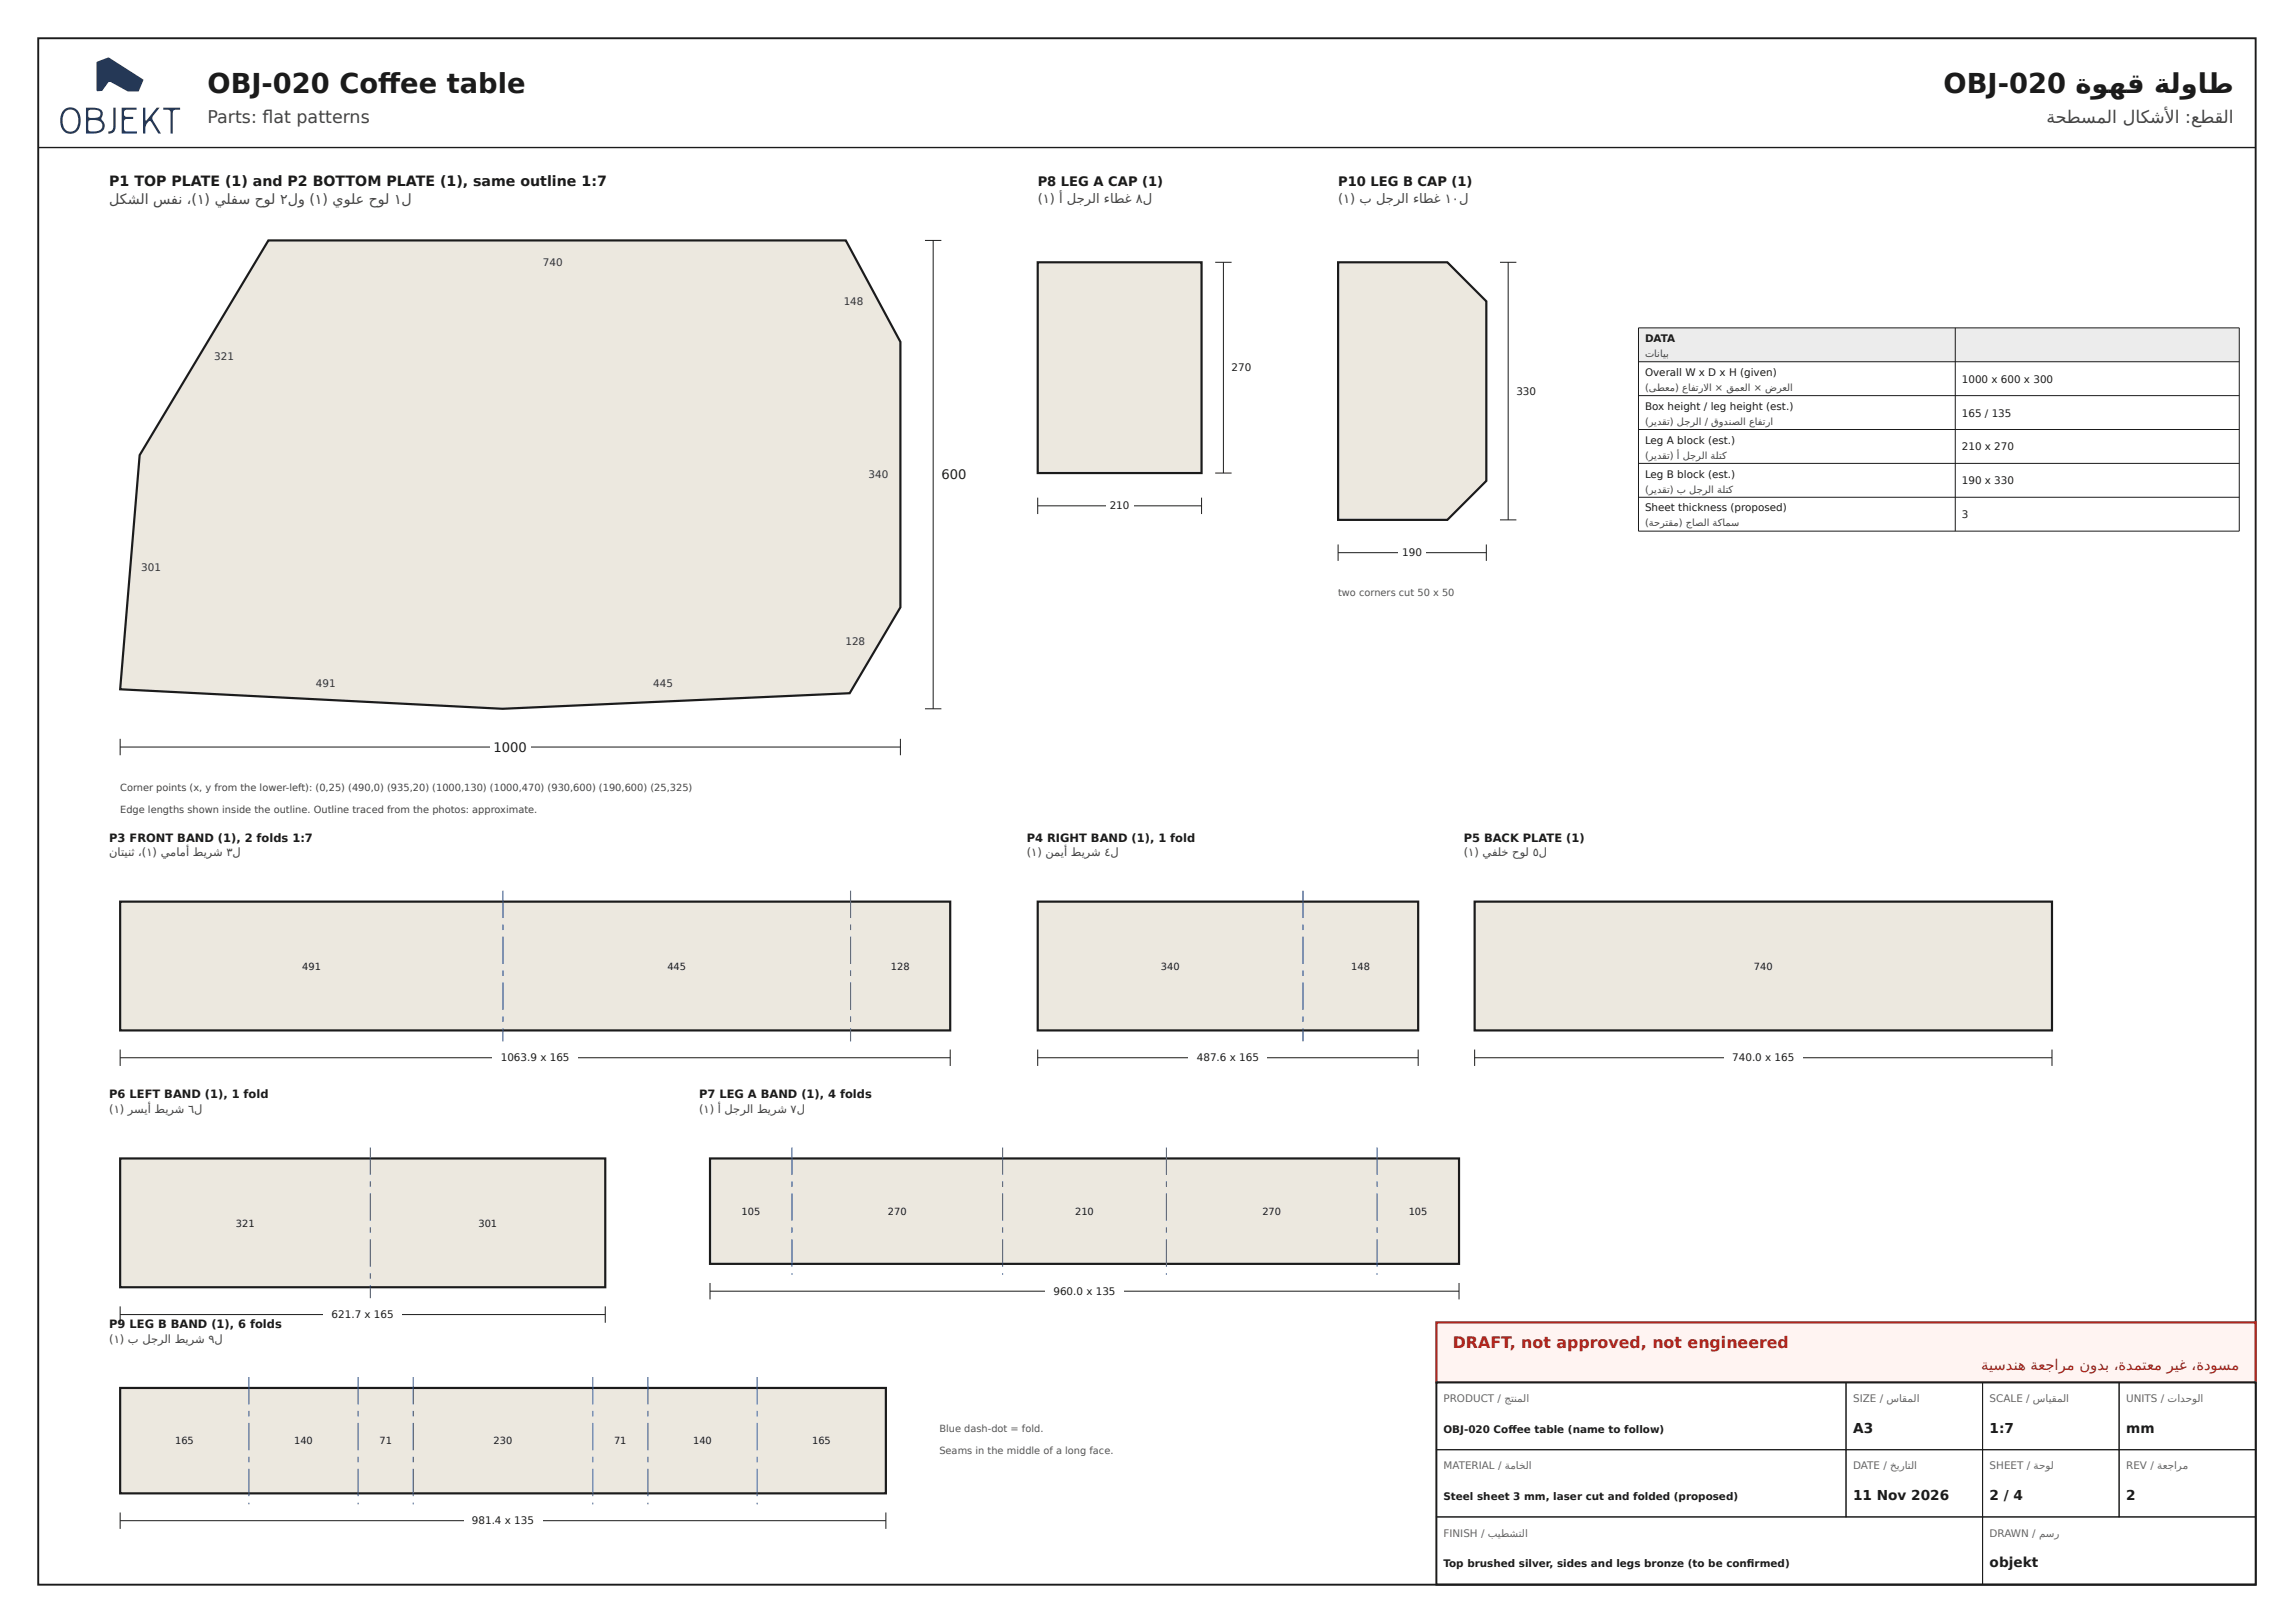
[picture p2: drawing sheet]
<svg xmlns="http://www.w3.org/2000/svg" width="420mm" height="297mm" viewBox="0 0 420 297" stroke-linecap="round" stroke-linejoin="round" font-family="sans-serif">
<defs><g id="words">
<g font-size="5" fill="#1b1b1b">
<text x="38" y="17">OBJ-020 Coff ee table</text>
<text x="355.9" y="17">OBJ-020 ةوهق ةلواط</text>
</g>
<g font-size="3.2" fill="#444">
<text x="38" y="22.5">Parts: fl at patterns</text>
<text x="374.7" y="22.5">ةحطسملا لاكشأل ا :عطقلا</text>
</g>
<text font-size="2.9" fill="#b3261e" x="266" y="246.7">DRAFT, not approved, not engineered</text>
<text font-size="2.7" fill="#b3261e" x="362.8" y="250.8">ةيسدنه ةعجارم نودب ،ةدمتعم ريغ ،ةدوسم</text>
<text font-size="2.6" fill="#1b1b1b" x="20" y="34">P1 TOP PLATE (1) and P2 BOTTOM PLATE (1), same outline 1:7</text>
<text font-size="2.6" fill="#444" x="20" y="37.4">لكشلا سفن ،(١) يلفس حول ٢لو (١) يولع حول ١ل</text>
<g font-size="2.5" fill="#1b1b1b">
<text x="339.3" y="262.2">A3</text>
<text x="364.3" y="262.2">1:7</text>
<text x="389.3" y="262.2">mm</text>
<text x="339.3" y="274.5">11 Nov 2026</text>
<text x="364.3" y="274.5">2 / 4</text>
<text x="389.3" y="274.5">2</text>
<text x="364.3" y="286.8">objekt</text>
</g>
<g font-size="2.4" fill="#1b1b1b">
<text x="190" y="34">P8 LEG A CAP (1)</text>
<text x="245" y="34">P10 LEG B CAP (1)</text>
<text x="172.4" y="87.7">600</text>
<text x="90.4" y="137.5">1000</text>
</g>
<g font-size="2.4" fill="#444">
<text x="190" y="37.1">(١) أ لجرلا ءاطغ ٨ل</text>
<text x="245" y="37.1">(١) ب لجرلا ءاطغ ١٠ل</text>
</g>
<g font-size="2.1" fill="#1b1b1b">
<text x="20" y="154">P3 FRONT BAND (1), 2 folds 1:7</text>
<text x="188" y="154">P4 RIGHT BAND (1), 1 fold</text>
<text x="268" y="154">P5 BACK PLATE (1)</text>
<text x="20" y="201">P6 LEFT BAND (1), 1 fold</text>
<text x="128" y="201">P7 LEG A BAND (1), 4 folds</text>
<text x="20" y="243">P9 LEG B BAND (1), 6 folds</text>
</g>
<g font-size="2.1" fill="#444">
<text x="20" y="156.7">ناتينث ،(١) يمامأ طيرش ٣ل</text>
<text x="188" y="156.7">(١) نميأ طيرش ٤ل</text>
<text x="268" y="156.7">(١) يفلخ حول ٥ل</text>
<text x="20" y="203.7">(١) رسيأ طيرش ٦ل</text>
<text x="128" y="203.7">(١) أ لجرلا طيرش ٧ل</text>
<text x="20" y="245.7">(١) ب لجرلا طيرش ٩ل</text>
</g>
<g font-size="1.9" fill="#333">
<text x="99.4" y="48.6">740</text>
<text x="154.5" y="55.8">148</text>
<text x="39.2" y="65.9">321</text>
<text x="159" y="87.6">340</text>
<text x="25.8" y="104.4">301</text>
<text x="154.8" y="118">128</text>
<text x="57.8" y="125.6">491</text>
<text x="119.6" y="125.8">445</text>
</g>
<g font-size="1.9" fill="#1b1b1b">
<text x="301.2" y="62.6">DATA</text>
<text x="225.5" y="67.9">270</text>
<text x="301.2" y="68.8">Overall W x D x H (given)</text>
<text x="359.2" y="70">1000 x 600 x 300</text>
<text x="277.6" y="72.2">330</text>
<text x="301.2" y="75">Box height / leg height (est.)</text>
<text x="359.2" y="76.2">165 / 135</text>
<text x="301.2" y="81.2">Leg A block (est.)</text>
<text x="359.2" y="82.4">210 x 270</text>
<text x="301.2" y="87.4">Leg B block (est.)</text>
<text x="359.2" y="88.6">190 x 330</text>
<text x="203.2" y="93.2">210</text>
<text x="301.2" y="93.6">Sheet thickness (proposed)</text>
<text x="359.2" y="94.8">3</text>
<text x="256.8" y="101.8">190</text>
<text x="91.7" y="194.2">1063.9 x 165</text>
<text x="219.1" y="194.2">487.6 x 165</text>
<text x="317.2" y="194.2">740.0 x 165</text>
<text x="192.9" y="236.9">960.0 x 135</text>
<text x="60.7" y="241.2">621.7 x 165</text>
<text x="264.3" y="262.2">OBJ-020 Coff ee table (name to follow)</text>
<text x="264.3" y="274.5">Steel sheet 3 mm, laser cut and folded (proposed)</text>
<text x="86.4" y="278.9">981.4 x 135</text>
<text x="264.3" y="286.8">Top brushed silver, sides and legs bronze (to be confi rmed)</text>
</g>
<g font-size="1.9" fill="#666">
<text x="264.3" y="256.6">PRODUCT / جتنملا</text>
<text x="339.3" y="256.6">SIZE / ساقملا</text>
<text x="364.3" y="256.6">SCALE / سايقملا</text>
<text x="389.3" y="256.6">UNITS / تادحولا</text>
<text x="264.3" y="268.9">MATERIAL / ةماخلا</text>
<text x="339.3" y="268.9">DATE / خيراتلا</text>
<text x="364.3" y="268.9">SHEET / ةحول</text>
<text x="389.3" y="268.9">REV / ةعجارم</text>
<text x="264.3" y="281.2">FINISH / بيطشتلا</text>
<text x="364.3" y="281.2">DRAWN / مسر</text>
</g>
<g font-size="1.8" fill="#444">
<text x="301.2" y="65.3">تانايب</text>
<text x="301.2" y="71.5">(ىطعم) عافترال ا × قمعلا × ضرعلا</text>
<text x="301.2" y="77.7">(ريدقت) لجرلا / قودنصلا عافترا</text>
<text x="301.2" y="83.9">(ريدقت) أ لجرلا ةلتك</text>
<text x="301.2" y="90.1">(ريدقت) ب لجرلا ةلتك</text>
<text x="301.2" y="96.3">(ةحرتقم) جاصلا ةكامس</text>
<text x="22" y="144.7">Corner points (x, y from the lower-left): (0,25) (490,0) (935,20) (1000,130) (1000,470) (930,600) (190,600) (25,325)</text>
<text x="22" y="148.7">Edge lengths shown inside the outline. Outline traced from the photos: approximate.</text>
</g>
<g font-size="1.8" fill="#555">
<text x="245" y="109.1">two corners cut 50 x 50</text>
<text x="172" y="262">Blue dash-dot = fold.</text>
<text x="172" y="266">Seams in the middle of a long face.</text>
</g>
<g font-size="1.8" fill="#1b1b1b">
<text x="55.3" y="177.5">491</text>
<text x="122.2" y="177.5">445</text>
<text x="163.1" y="177.5">128</text>
<text x="212.6" y="177.5">340</text>
<text x="247.4" y="177.5">148</text>
<text x="321.1" y="177.5">740</text>
<text x="43.2" y="224.5">321</text>
<text x="87.6" y="224.5">301</text>
<text x="135.8" y="222.3">105</text>
<text x="162.6" y="222.3">270</text>
<text x="196.8" y="222.3">210</text>
<text x="231.1" y="222.3">270</text>
<text x="257.9" y="222.3">105</text>
<text x="32.1" y="264.3">165</text>
<text x="53.9" y="264.3">140</text>
<text x="69.5" y="264.3">71</text>
<text x="90.4" y="264.3">230</text>
<text x="112.4" y="264.3">71</text>
<text x="126.9" y="264.3">140</text>
<text x="148.7" y="264.3">165</text>
</g>
</g></defs>
<path d="M7 7h406v283h-406z" fill="none" stroke="#1b1b1b" stroke-width=".35"/>
<path d="M17.7 11.4l2-.9 .3 .1 6.2 4-.8 2.1h-2l-3.2-1.7-.4 .1-1.1 1.5-.9 .1-.1-.2zM11.8 20.6a2.86 2.86 0 0 0 .3 3.3 1.39 1.39 0 0 0 2.2-1.2 2.12 2.12 0 0 0-1-2.6 1.31 1.31 0 0 0-1.5 .5zM11.5 20.3a1.8 1.8 0 0 1 2-.6 1.8 1.8 0 0 1 1.2 1.7 2.49 2.49 0 0 1-1.3 3 1.82 1.82 0 0 1-2.3-1.6 3.3 3.3 0 0 1 .4-2.5zM16.2 22.1v1.8a2.21 2.21 0 0 0 2.5-.5 1.01 1.01 0 0 0-1-1.4 1.76 1.76 0 0 0-1.5 .1zM16.2 20.2v1.2l.8 .2a1.08 1.08 0 0 0 1.4-.8 .74 .74 0 0 0-.9-.7h-.9zM15.7 19.7a4.2 4.2 0 0 1 2.8 .4 1.4 1.4 0 0 1 0 1.6l.1 .2a1.38 1.38 0 0 1 .5 1.6 1.38 1.38 0 0 1-1.4 .9h-2zM20.8 19.7h.4v3.4a1.16 1.16 0 0 1-1.4 1.4v-.4l.7-.2 .2-.3zM22.3 19.7h2.7v.4h-1.8a.67 .67 0 0 0-.5 .6 .67 .67 0 0 0 .5 .7h1.2v.4h-1.2l-.4 .2v1.8l.4 .3h1.9v.3h-2.8zM26.2 19.7h.4l.1 2.4 2-2.4h.5l-1.1 1.4-.2 .5 1.6 2.8h-.5l-1.3-2-.3-.3-.3 .2-.4 .7-.1 1.4h-.4zM29.9 19.7h3.1v.4h-.9l-.4 .2-.1 4.1h-.4v-4.1l-.5-.2h-.8z" fill-rule="evenodd" fill="#263a5a"/>
<path d="M7 27h406" fill="none" stroke="#1b1b1b" stroke-width=".25"/>
<path d="M49.1 44h105.8l10 18.6v48.5l-9.3 15.8-63.6 2.8-70-3.6 3.6-42.8z" fill="#ece8df"/>
<path d="M49.1 44h105.8l10 18.6v48.5l-9.3 15.8-63.6 2.8-70-3.6 3.6-42.8z" fill="none" stroke="#1b1b1b" stroke-width=".4"/>
<path d="M22 136.7h142.9M22 135.2v3M164.9 135.2v3" fill="none" stroke="#1b1b1b" stroke-width=".18"/>
<path d="M89.7 134.9h7.4v3.4h-7.4z" fill="#fff"/>
<path d="M169.4 44h3M170.9 44v85.7M169.4 129.7h3" fill="none" stroke="#1b1b1b" stroke-width=".18"/>
<path d="M190 48h30v38.6h-30z" fill="#ece8df"/>
<path d="M190 48h30v38.6h-30z" fill="none" stroke="#1b1b1b" stroke-width=".4"/>
<path d="M190 92.6h30M190 91.1v3M220 91.1v3" fill="none" stroke="#1b1b1b" stroke-width=".18"/>
<path d="M202.5 91.1h5v2.7h-5z" fill="#fff"/>
<path d="M222.5 48h3M224 48v38.6M222.5 86.6h3" fill="none" stroke="#1b1b1b" stroke-width=".18"/>
<path d="M245 48h20l7.1 7.1v32.9l-7.1 7.1h-20z" fill="#ece8df"/>
<path d="M245 48h20l7.1 7.1v32.9l-7.1 7.1h-20z" fill="none" stroke="#1b1b1b" stroke-width=".4"/>
<path d="M245 99.6v3M272.1 99.6v3M245 101.1h27.1" fill="none" stroke="#1b1b1b" stroke-width=".18"/>
<path d="M256 99.7h5.1v2.7h-5.1z" fill="#fff"/>
<path d="M274.6 48h3M276.1 48v47.1M274.6 95.1h3" fill="none" stroke="#1b1b1b" stroke-width=".18"/>
<path d="M22 165h152v23.6h-152z" fill="#ece8df"/>
<path d="M22 165h152v23.6h-152z" fill="none" stroke="#1b1b1b" stroke-width=".4"/>
<g fill="#25a">
<path d="M92 163h.2v5h-.2zM92 169.2h.2v1h-.2zM92 171.4h.2v5h-.2zM92 177.6h.2v1h-.2zM92 179.8h.2v5h-.2zM92 186h.2v1h-.2zM92 188.2h.2v2.4h-.2z"/>
<path d="M155.6 163h.2v5h-.2zM155.6 169.2h.2v1h-.2zM155.6 171.4h.2v5h-.2zM155.6 177.6h.2v1h-.2zM155.6 179.8h.2v5h-.2zM155.6 186h.2v1h-.2zM155.6 188.2h.2v2.4h-.2z"/>
</g>
<path d="M22 193.6h152M22 192.1v3M174 192.1v3" fill="none" stroke="#1b1b1b" stroke-width=".18"/>
<path d="M90.2 192.1h15.6v2.7h-15.6z" fill="#fff"/>
<path d="M190 165h69.7v23.6h-69.7z" fill="#ece8df"/>
<path d="M190 165h69.7v23.6h-69.7z" fill="none" stroke="#1b1b1b" stroke-width=".4"/>
<path d="M238.5 163h.2v5h-.2zM238.5 169.2h.2v1h-.2zM238.5 171.4h.2v5h-.2zM238.5 177.6h.2v1h-.2zM238.5 179.8h.2v5h-.2zM238.5 186h.2v1h-.2zM238.5 188.2h.2v2.4h-.2z" fill="#25a"/>
<path d="M190 193.6h69.7M190 192.1v3M259.7 192.1v3" fill="none" stroke="#1b1b1b" stroke-width=".18"/>
<path d="M217.6 192.1h14.5v2.7h-14.5z" fill="#fff"/>
<path d="M270 165h105.7v23.6h-105.7z" fill="#ece8df"/>
<path d="M270 165h105.7v23.6h-105.7z" fill="none" stroke="#1b1b1b" stroke-width=".4"/>
<path d="M270 193.6h105.7M270 192.1v3M375.7 192.1v3" fill="none" stroke="#1b1b1b" stroke-width=".18"/>
<path d="M315.6 192.1h14.5v2.7h-14.5z" fill="#fff"/>
<path d="M22 212h88.8v23.6h-88.8z" fill="#ece8df"/>
<path d="M22 212h88.8v23.6h-88.8z" fill="none" stroke="#1b1b1b" stroke-width=".4"/>
<path d="M67.7 210h.2v5h-.2zM67.7 216.2h.2v1h-.2zM67.7 218.4h.2v5h-.2zM67.7 224.6h.2v1h-.2zM67.7 226.8h.2v5h-.2zM67.7 233h.2v1h-.2zM67.7 235.2h.2v2.4h-.2z" fill="#25a"/>
<path d="M22 239.1v3M110.8 239.1v3M22 240.6h88.8" fill="none" stroke="#1b1b1b" stroke-width=".18"/>
<path d="M59.2 239.1h14.4v2.7h-14.4z" fill="#fff"/>
<path d="M130 212h137.1v19.3h-137.1z" fill="#ece8df"/>
<path d="M130 212h137.1v19.3h-137.1z" fill="none" stroke="#1b1b1b" stroke-width=".4"/>
<g fill="#25a">
<path d="M144.9 210h.2v5h-.2zM144.9 216.2h.2v1h-.2zM144.9 218.4h.2v5h-.2zM144.9 224.6h.2v1h-.2zM144.9 226.8h.2v5h-.2zM144.9 233h.2v.3h-.2z"/>
<path d="M183.5 210h.2v5h-.2zM183.5 216.2h.2v1h-.2zM183.5 218.4h.2v5h-.2zM183.5 224.6h.2v1h-.2zM183.5 226.8h.2v5h-.2zM183.5 233h.2v.3h-.2z"/>
<path d="M213.5 210h.2v5h-.2zM213.5 216.2h.2v1h-.2zM213.5 218.4h.2v5h-.2zM213.5 224.6h.2v1h-.2zM213.5 226.8h.2v5h-.2zM213.5 233h.2v.3h-.2z"/>
<path d="M252 210h.2v5h-.2zM252 216.2h.2v1h-.2zM252 218.4h.2v5h-.2zM252 224.6h.2v1h-.2zM252 226.8h.2v5h-.2zM252 233h.2v.3h-.2z"/>
</g>
<path d="M130 236.3h137.1M130 234.8v3M267.1 234.8v3" fill="none" stroke="#1b1b1b" stroke-width=".18"/>
<path d="M191.3 234.9h14.5v2.6h-14.5z" fill="#fff"/>
<path d="M22 254h140.2v19.3h-140.2z" fill="#ece8df"/>
<path d="M22 254h140.2v19.3h-140.2z" fill="none" stroke="#1b1b1b" stroke-width=".4"/>
<g fill="#25a">
<path d="M45.5 252h.2v5h-.2zM45.5 258.2h.2v1h-.2zM45.5 260.4h.2v5h-.2zM45.5 266.6h.2v1h-.2zM45.5 268.8h.2v5h-.2zM45.5 275h.2v.3h-.2z"/>
<path d="M65.5 252h.2v5h-.2zM65.5 258.2h.2v1h-.2zM65.5 260.4h.2v5h-.2zM65.5 266.6h.2v1h-.2zM65.5 268.8h.2v5h-.2zM65.5 275h.2v.3h-.2z"/>
<path d="M75.6 252h.2v5h-.2zM75.6 258.2h.2v1h-.2zM75.6 260.4h.2v5h-.2zM75.6 266.6h.2v1h-.2zM75.6 268.8h.2v5h-.2zM75.6 275h.2v.3h-.2z"/>
<path d="M108.4 252h.2v5h-.2zM108.4 258.2h.2v1h-.2zM108.4 260.4h.2v5h-.2zM108.4 266.6h.2v1h-.2zM108.4 268.8h.2v5h-.2zM108.4 275h.2v.3h-.2z"/>
<path d="M118.5 252h.2v5h-.2zM118.5 258.2h.2v1h-.2zM118.5 260.4h.2v5h-.2zM118.5 266.6h.2v1h-.2zM118.5 268.8h.2v5h-.2zM118.5 275h.2v.3h-.2z"/>
<path d="M138.5 252h.2v5h-.2zM138.5 258.2h.2v1h-.2zM138.5 260.4h.2v5h-.2zM138.5 266.6h.2v1h-.2zM138.5 268.8h.2v5h-.2zM138.5 275h.2v.3h-.2z"/>
</g>
<path d="M22 278.3h140.2M22 276.8v3M162.2 276.8v3" fill="none" stroke="#1b1b1b" stroke-width=".18"/>
<path d="M84.9 276.9h14.4v2.6h-14.4z" fill="#fff"/>
<path d="M300 60h110v6.2h-110z" fill="#ececec"/>
<path d="M300 60h110v37.2h-110zM300 66.2h110M300 72.4h110M300 78.6h110M358 60v37.2M300 84.8h110M300 91h110" fill="none" stroke="#1b1b1b" stroke-width=".18"/>
<path d="M263 242h150v11h-150z" fill="#fff4f2"/>
<path d="M263 242h150v11h-150z" fill="none" stroke="#b3261e" stroke-width=".4"/>
<path d="M263 253h150v37h-150z" fill="#fff"/>
<path d="M263 253h150v37h-150z" fill="none" stroke="#1b1b1b" stroke-width=".35"/>
<path d="M263 253h75v12.3h-75zM338 253h25v12.3h-25zM363 253h25v12.3h-25zM388 253h25v12.3h-25zM263 265.3h75v12.3h-75zM263 277.6h100v12.3h-100zM338 265.3h25v12.3h-25zM363 265.3h25v12.3h-25zM363 277.6h50v12.3h-50zM388 265.3h25v12.3h-25z" fill="none" stroke="#1b1b1b" stroke-width=".18"/>
<use href="#words"/>
</svg>
